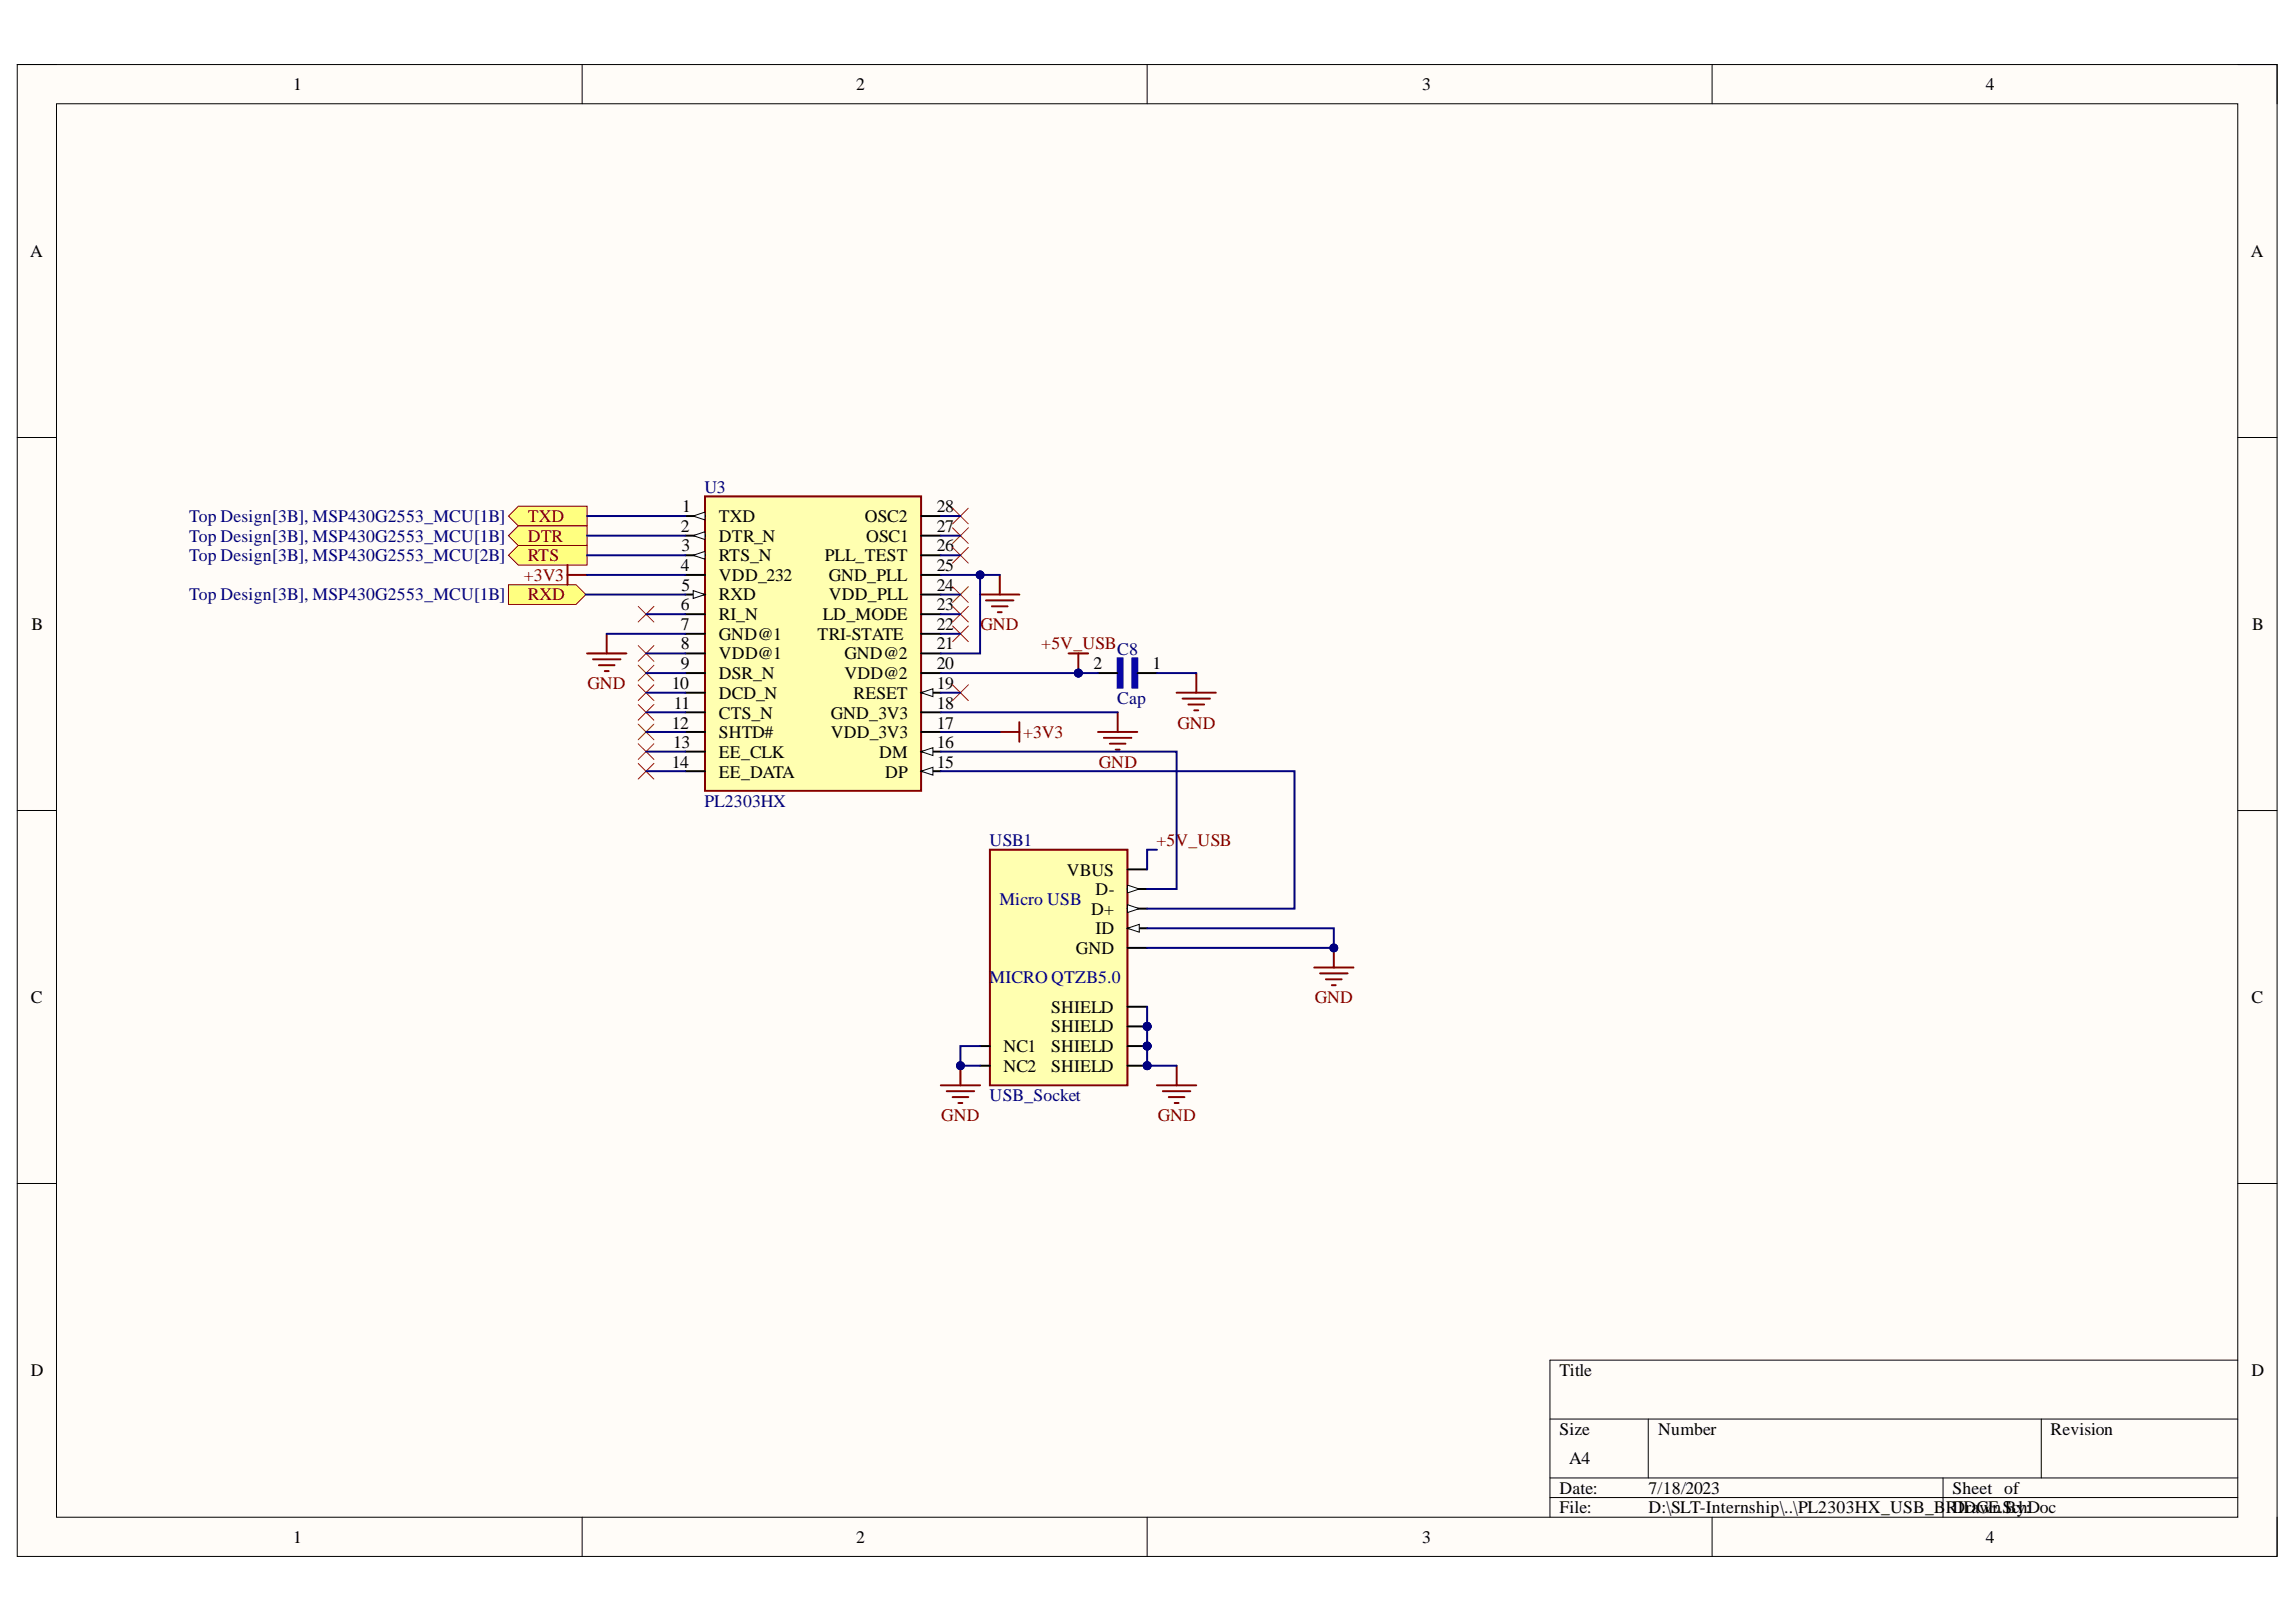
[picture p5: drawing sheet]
<svg xmlns="http://www.w3.org/2000/svg" width="297mm" height="210mm" viewBox="0 0 297 210" stroke-linecap="round" stroke-linejoin="round" font-family="sans-serif">
<defs><g id="words">
<g font-size="2.3">
<text x="37.9" y="11.7">1</text>
<text x="110.8" y="11.7">2</text>
<text x="184" y="11.7">3</text>
<text x="256.9" y="11.7">4</text>
<text x="3.9" y="33.3">A</text>
<text x="291.2" y="33.3">A</text>
<text x="88.1" y="68.8">2</text>
<text x="88.2" y="71.4">3</text>
<text x="88.3" y="66.3">1</text>
<text x="93" y="67.6">TXD</text>
<text x="93" y="70.1">DTR_N</text>
<text x="111.9" y="67.6">OSC2</text>
<text x="112" y="70.1">OSC1</text>
<text x="121.2" y="66.3">28</text>
<text x="121.2" y="68.8">27</text>
<text x="121.2" y="71.4">26</text>
<text x="88.1" y="73.9">4</text>
<text x="88.2" y="76.4">5</text>
<text x="93" y="72.6">RTS_N</text>
<text x="93" y="75.2">VDD_232</text>
<text x="93" y="77.7">RXD</text>
<text x="106.7" y="72.6">PLL_TEST</text>
<text x="107.2" y="75.2">GND_PLL</text>
<text x="107.2" y="77.7">VDD_PLL</text>
<text x="121.2" y="73.9">25</text>
<text x="121.2" y="76.4">24</text>
<text x="4.1" y="81.5">B</text>
<text x="88.1" y="79">6</text>
<text x="88.1" y="81.5">7</text>
<text x="93" y="80.2">RI_N</text>
<text x="93" y="82.8">GND@1</text>
<text x="105.8" y="82.8">TRI-STATE</text>
<text x="106.5" y="80.2">LD_MODE</text>
<text x="121.2" y="79">23</text>
<text x="121.2" y="81.5">22</text>
<text x="291.4" y="81.5">B</text>
<text x="86.9" y="89.2">10</text>
<text x="88.1" y="84">8</text>
<text x="88.1" y="86.6">9</text>
<text x="93" y="85.3">VDD@1</text>
<text x="93" y="87.9">DSR_N</text>
<text x="109.2" y="85.3">GND@2</text>
<text x="109.2" y="87.9">VDD@2</text>
<text x="121.2" y="84">21</text>
<text x="121.2" y="86.6">20</text>
<text x="121.2" y="89.2">19</text>
<text x="141.5" y="86.6">2</text>
<text x="149.1" y="86.6">1</text>
<text x="86.9" y="94.3">12</text>
<text x="87.2" y="91.7">11</text>
<text x="93" y="90.5">DCD_N</text>
<text x="93" y="93">CTS_N</text>
<text x="93" y="95.5">SHTD#</text>
<text x="107.5" y="93">GND_3V3</text>
<text x="107.5" y="95.5">VDD_3V3</text>
<text x="110.4" y="90.5">RESET</text>
<text x="121.2" y="91.7">18</text>
<text x="121.2" y="94.3">17</text>
<text x="86.9" y="99.4">14</text>
<text x="87.1" y="96.8">13</text>
<text x="93" y="98.1">EE_CLK</text>
<text x="93" y="100.6">EE_DATA</text>
<text x="113.7" y="98.1">DM</text>
<text x="114.5" y="100.6">DP</text>
<text x="121.2" y="96.8">16</text>
<text x="121.2" y="99.4">15</text>
<text x="138" y="113.3">VBUS</text>
<text x="141.2" y="118.4">D+</text>
<text x="141.7" y="115.8">D-</text>
<text x="139.2" y="123.5">GND</text>
<text x="141.7" y="120.9">ID</text>
<text x="4" y="129.8">C</text>
<text x="136" y="131.1">SHIELD</text>
<text x="291.3" y="129.8">C</text>
<text x="129.8" y="136.1">NC1</text>
<text x="136" y="133.6">SHIELD</text>
<text x="136" y="136.1">SHIELD</text>
<text x="129.8" y="138.7">NC2</text>
<text x="136" y="138.7">SHIELD</text>
<text x="4" y="178.1">D</text>
<text x="201.7" y="178.1">Title</text>
<text x="291.3" y="178.1">D</text>
<text x="201.7" y="185.7">Size</text>
<text x="214.5" y="185.7">Number</text>
<text x="265.3" y="185.7">Revision</text>
<text x="203" y="189.5">A4</text>
<text x="201.7" y="193.3">Date:</text>
<text x="201.7" y="195.8">File:</text>
<text x="213.2" y="193.3">7/18/2023</text>
<text x="213.2" y="195.8">D:\SLT-Internship\..\PL2303HX_USB_BRIDGE.SchDoc</text>
<text x="252.6" y="193.3">Sheet of</text>
<text x="252.6" y="195.8">Drawn By:</text>
<text x="37.9" y="199.6">1</text>
<text x="110.8" y="199.6">2</text>
<text x="184" y="199.6">3</text>
<text x="256.9" y="199.6">4</text>
</g>
<g font-size="2.3" fill="#000080">
<text x="91.1" y="63.8">U3</text>
<text x="24.5" y="67.6">Top Design[3B], MSP430G2553_MCU[1B]</text>
<text x="24.5" y="70.1">Top Design[3B], MSP430G2553_MCU[1B]</text>
<text x="24.5" y="77.7">Top Design[3B], MSP430G2553_MCU[1B]</text>
<text x="24.5" y="72.6">Top Design[3B], MSP430G2553_MCU[2B]</text>
<text x="144.5" y="84.7">C8</text>
<text x="144.5" y="91.1">Cap</text>
<text x="91.1" y="104.4">PL2303HX</text>
<text x="128" y="109.5">USB1</text>
<text x="129.3" y="117.1">Micro USB</text>
<text x="128" y="127.3">MICRO QTZB5.0</text>
<text x="128" y="142.5">USB_Socket</text>
</g>
<g font-size="2.3" fill="#800000">
<text x="68.3" y="67.6">TXD</text>
<text x="68.3" y="70.1">DTR</text>
<text x="67.8" y="75.2">+3V3</text>
<text x="68.3" y="77.7">RXD</text>
<text x="68.3" y="72.6">RTS</text>
<text x="126.8" y="81.5">GND</text>
<text x="76" y="89.2">GND</text>
<text x="134.7" y="84">+5V_USB</text>
<text x="132.3" y="95.5">+3V3</text>
<text x="152.3" y="94.3">GND</text>
<text x="142.2" y="99.4">GND</text>
<text x="149.6" y="109.5">+5V_USB</text>
<text x="170.1" y="129.8">GND</text>
<text x="121.8" y="145">GND</text>
<text x="149.8" y="145">GND</text>
</g>
</g></defs>
<path d="M2.2 8.4h292.4v193h-292.4z" fill-rule="evenodd" fill="#fffcf8"/>
<path d="M2.2 8.4h292.4v193h-292.4z" fill="none" stroke="#000" stroke-width=".13"/>
<path d="M7.3 13.4h282.2v182.9h-282.2z" fill-rule="evenodd" fill="#fffcf8"/>
<g fill="none" stroke="#000" stroke-width=".13">
<path d="M2.2 8.3h5.1M7.3 13.4h282.2v182.9h-282.2zM75.3 8.3v5.1M148.4 8.3v5.1M221.5 8.4v5M289.5 8.4h5.1v5M2.2 56.6h5.1M289.5 56.6h5.1M2.2 104.9h5.1M289.5 104.9h5.1M2.2 153.2h5.1M289.5 153.2h5.1"/>
<path d="M289.5 176h-89v20.3M75.3 196.3v5.1M148.4 196.3v5.1M200.5 183.6h89M200.5 191.3h89M200.5 193.8h89M213.2 183.6v7.7M221.5 196.3v5.1M251.4 191.3v5M264.1 183.6v7.7M294.6 196.3v5.1"/>
</g>
<path d="M65.8 75.7h8.7l1.3 1.2-1.3 1.3h-8.7z" fill-rule="evenodd" fill="#ffff80"/>
<path d="M65.8 75.7h8.7l1.3 1.2-1.3 1.3h-8.7z" fill="none" stroke="#800000" stroke-width=".13"/>
<path d="M67.1 65.5h8.8v2.5h-8.8l-1.3-1.2z" fill-rule="evenodd" fill="#ffff80"/>
<path d="M67.1 65.5h8.8v2.5h-8.8l-1.3-1.2z" fill="none" stroke="#800000" stroke-width=".13"/>
<path d="M65.8 71.9l1.3-1.3h8.8v2.5h-8.8z" fill-rule="evenodd" fill="#ffff80"/>
<path d="M65.8 71.9l1.3-1.3h8.8v2.5h-8.8z" fill="none" stroke="#800000" stroke-width=".13"/>
<path d="M65.8 69.3l1.3-1.3h8.8v2.6h-8.8z" fill-rule="evenodd" fill="#ffff80"/>
<path d="M65.8 69.3l1.3-1.3h8.8v2.6h-8.8z" fill="none" stroke="#800000" stroke-width=".13"/>
<path d="M91.2 64.2h28v38.1h-28z" fill-rule="evenodd" fill="#ffffb0"/>
<path d="M91.2 64.2h28v38.1h-28z" fill="none" stroke="#800000" stroke-width=".25"/>
<path d="M88.7 66.8h2.5" fill="none" stroke="#000" stroke-width=".25"/>
<path d="M89.7 66.8l1.5-.5v1z" fill="#f8fcff"/>
<path d="M89.7 66.8l1.5-.5v1z" fill="none" stroke="#000" stroke-width=".13"/>
<path d="M88.7 69.3h2.5" fill="none" stroke="#000" stroke-width=".25"/>
<path d="M89.7 69.3l1.5-.5v1z" fill="#f8fcff"/>
<path d="M89.7 69.3l1.5-.5v1z" fill="none" stroke="#000" stroke-width=".13"/>
<path d="M88.7 71.9h2.5" fill="none" stroke="#000" stroke-width=".25"/>
<path d="M89.7 71.9l1.5-.5v1z" fill="#f8fcff"/>
<path d="M89.7 71.9l1.5-.5v1z" fill="none" stroke="#000" stroke-width=".13"/>
<path d="M88.7 74.4h2.5M88.7 76.9h2.5" fill="none" stroke="#000" stroke-width=".25"/>
<path d="M89.7 76.4l1.5 .5-1.5 .5z" fill="#f8fcff"/>
<path d="M89.7 76.4l1.5 .5-1.5 .5z" fill="none" stroke="#000" stroke-width=".13"/>
<g fill="none" stroke="#000" stroke-width=".25">
<path d="M88.7 79.5h2.5M119.2 79.5h2.5M119.2 66.8h2.5M119.2 69.3h2.5M119.2 71.9h2.5M119.2 74.4h2.5M119.2 76.9h2.5M88.7 82h2.5M88.7 84.6h2.5M88.7 87.1h2.5M88.7 89.6h2.5M88.7 92.2h2.5"/>
<path d="M88.7 94.7h2.5M88.7 97.3h2.5M88.7 99.8h2.5M119.2 82h2.5M119.2 84.6h2.5M119.2 87.1h2.5M119.2 89.6h2.5"/>
</g>
<path d="M119.2 89.6l1.5-.5v1.1z" fill="#f8fcff"/>
<path d="M119.2 89.6l1.5-.5v1.1z" fill="none" stroke="#000" stroke-width=".13"/>
<path d="M119.2 92.2h2.5M119.2 94.7h2.5M119.2 97.3h2.5" fill="none" stroke="#000" stroke-width=".25"/>
<path d="M119.2 97.3l1.5-.5v1z" fill="#f8fcff"/>
<path d="M119.2 97.3l1.5-.5v1z" fill="none" stroke="#000" stroke-width=".13"/>
<path d="M119.2 99.8h2.5" fill="none" stroke="#000" stroke-width=".25"/>
<path d="M119.2 99.8l1.5-.5v1z" fill="#f8fcff"/>
<path d="M119.2 99.8l1.5-.5v1z" fill="none" stroke="#000" stroke-width=".13"/>
<circle cx="148.4" cy="132.8" r=".51" fill="#000080"/>
<circle cx="148.4" cy="132.8" r=".51" fill="none" stroke="#000080" stroke-width=".13"/>
<circle cx="148.4" cy="135.4" r=".51" fill="#000080"/>
<circle cx="148.4" cy="135.4" r=".51" fill="none" stroke="#000080" stroke-width=".13"/>
<circle cx="148.4" cy="137.9" r=".51" fill="#000080"/>
<circle cx="148.4" cy="137.9" r=".51" fill="none" stroke="#000080" stroke-width=".13"/>
<path d="M128.1 110h17.8v30.4h-17.8z" fill-rule="evenodd" fill="#ffffb0"/>
<path d="M128.1 110h17.8v30.4h-17.8z" fill="none" stroke="#800000" stroke-width=".25"/>
<path d="M145.9 112.5h2.5M145.9 115h2.5" fill="none" stroke="#000" stroke-width=".25"/>
<path d="M145.9 114.5l1.5 .5-1.5 .6z" fill="#f8fcff"/>
<path d="M145.9 114.5l1.5 .5-1.5 .6z" fill="none" stroke="#000" stroke-width=".13"/>
<path d="M145.9 117.6h2.5" fill="none" stroke="#000" stroke-width=".25"/>
<path d="M145.9 117.1l1.5 .5-1.5 .5z" fill="#f8fcff"/>
<path d="M145.9 117.1l1.5 .5-1.5 .5z" fill="none" stroke="#000" stroke-width=".13"/>
<path d="M145.9 120.1h2.5" fill="none" stroke="#000" stroke-width=".25"/>
<path d="M145.9 120.1l1.5-.5v1z" fill="#f8fcff"/>
<path d="M145.9 120.1l1.5-.5v1z" fill="none" stroke="#000" stroke-width=".13"/>
<path d="M145.9 122.7h2.5M145.9 130.3h2.5M145.9 132.8h2.5" fill="none" stroke="#000" stroke-width=".25"/>
<circle cx="148.4" cy="132.8" r=".51" fill="#000080"/>
<circle cx="148.4" cy="132.8" r=".51" fill="none" stroke="#000080" stroke-width=".13"/>
<path d="M145.9 135.4h2.5" fill="none" stroke="#000" stroke-width=".25"/>
<circle cx="148.4" cy="135.4" r=".51" fill="#000080"/>
<circle cx="148.4" cy="135.4" r=".51" fill="none" stroke="#000080" stroke-width=".13"/>
<path d="M145.9 137.9h2.5" fill="none" stroke="#000" stroke-width=".25"/>
<circle cx="148.4" cy="137.9" r=".51" fill="#000080"/>
<circle cx="148.4" cy="137.9" r=".51" fill="none" stroke="#000080" stroke-width=".13"/>
<path d="M126.8 137.9h1.3M126.8 135.4h1.3" fill="none" stroke="#000" stroke-width=".25"/>
<path d="M170 125.2h5.1M170.8 126h3.5M171.5 126.7h2.1M172.3 127.5h.5M172.6 122.7v2.5" fill="none" stroke="#800000" stroke-width=".25"/>
<circle cx="172.6" cy="122.7" r=".51" fill="#000080"/>
<circle cx="172.6" cy="122.7" r=".51" fill="none" stroke="#000080" stroke-width=".13"/>
<path d="M124.3 137.9v2.5M121.7 140.4h5.1M122.5 141.2h3.5M123.2 142h2.1M124 142.7h.5" fill="none" stroke="#800000" stroke-width=".25"/>
<circle cx="124.3" cy="137.9" r=".51" fill="#000080"/>
<circle cx="124.3" cy="137.9" r=".51" fill="none" stroke="#000080" stroke-width=".13"/>
<g fill="none" stroke="#f00" stroke-width=".13">
<path d="M82.6 78.5l2 2M84.6 78.5l-2 2M123.2 65.8l2.1 2M123.2 70.8l2.1 2.1M123.2 68.3l2.1 2M123.2 75.9l2.1 2.1M123.2 78.5l2.1 2M125.3 65.8l-2.1 2M125.3 70.8l-2.1 2.1M125.3 68.3l-2.1 2M125.3 75.9l-2.1 2.1M125.3 78.5l-2.1 2"/>
<path d="M82.6 91.2l2 2M82.6 86.1l2 2M84.6 91.2l-2 2M84.6 86.1l-2 2M123.2 81l2.1 2M125.3 81l-2.1 2"/>
</g>
<g fill="none" stroke="#800000" stroke-width=".25">
<path d="M126.8 76.9h5.1M127.6 77.7h3.5M128.3 78.5h2.1M129.1 79.2h.5M129.3 74.4v2.5M129.3 94.7h2.6M131.9 93.5v2.5M138.2 84.6h2.6M139.5 84.6v2.5M142 94.7h5.1M142.8 95.5h3.6M143.6 96.2h2"/>
<path d="M144.3 97h.5M144.6 92.2v2.5M152.2 137.9v2.5M149.7 140.4h5.1M150.4 141.2h3.6M151.2 142h2M152 142.7h.5"/>
</g>
<circle cx="139.5" cy="87.1" r=".51" fill="#000080"/>
<circle cx="139.5" cy="87.1" r=".51" fill="none" stroke="#000080" stroke-width=".13"/>
<path d="M82.6 83.5l2 2.1M82.6 88.6l2 2.1M82.6 93.7l2 2M82.6 96.2l2 2.1M82.6 98.8l2 2M84.6 83.5l-2 2.1M84.6 88.6l-2 2.1M84.6 93.7l-2 2M84.6 96.2l-2 2.1M84.6 98.8l-2 2M123.2 88.6l2.1 2.1M125.3 88.6l-2.1 2.1" fill="none" stroke="#f00" stroke-width=".13"/>
<path d="M73.4 73.1v2.6M73.4 74.4h2.5M75.9 84.6h5.1M76.7 85.3h3.6M77.5 86.1h2M78.2 86.8h.5M78.5 82v2.6" fill="none" stroke="#800000" stroke-width=".25"/>
<path d="M144.6 85.2h.6v3.8h-.6z" fill-rule="evenodd" fill="#00f"/>
<path d="M144.6 85.2h.6v3.8h-.6z" fill="none" stroke="#00f" stroke-width=".25"/>
<path d="M146.5 85.2h.6v3.8h-.6z" fill-rule="evenodd" fill="#00f"/>
<path d="M146.5 85.2h.6v3.8h-.6z" fill="none" stroke="#00f" stroke-width=".25"/>
<path d="M142 87.1h2.6M147.1 87.1h2.6" fill="none" stroke="#000" stroke-width=".25"/>
<path d="M152.2 89.6h5.1M153 90.4h3.5M153.7 91.2h2.1M154.5 91.9h.5M154.8 87.1v2.5" fill="none" stroke="#800000" stroke-width=".25"/>
<path d="M121.7 99.8h45.8v17.8h-19.1M121.7 97.3h30.5v17.7h-3.8M126.8 135.4h-2.5v2.5h2.5" fill="none" stroke="#000080" stroke-width=".25"/>
<circle cx="124.3" cy="137.9" r=".51" fill="#000080"/>
<circle cx="124.3" cy="137.9" r=".51" fill="none" stroke="#000080" stroke-width=".13"/>
<path d="M75.8 76.9h12.9M75.9 66.8h12.8M75.9 69.3h12.8M75.9 71.9h12.8M83.6 79.5h5.1M121.7 66.8h2.6M83.6 87.1h5.1M83.6 92.2h5.1M121.7 92.2h22.9M148.4 135.4v2.5h3.8" fill="none" stroke="#000080" stroke-width=".25"/>
<circle cx="148.4" cy="135.4" r=".51" fill="#000080"/>
<circle cx="148.4" cy="135.4" r=".51" fill="none" stroke="#000080" stroke-width=".13"/>
<circle cx="148.4" cy="137.9" r=".51" fill="#000080"/>
<circle cx="148.4" cy="137.9" r=".51" fill="none" stroke="#000080" stroke-width=".13"/>
<path d="M148.4 130.3v2.5" fill="none" stroke="#000080" stroke-width=".25"/>
<circle cx="148.4" cy="132.8" r=".51" fill="#000080"/>
<circle cx="148.4" cy="132.8" r=".51" fill="none" stroke="#000080" stroke-width=".13"/>
<path d="M148.4 132.8v2.6" fill="none" stroke="#000080" stroke-width=".25"/>
<circle cx="148.4" cy="135.4" r=".51" fill="#000080"/>
<circle cx="148.4" cy="135.4" r=".51" fill="none" stroke="#000080" stroke-width=".13"/>
<circle cx="148.4" cy="132.8" r=".51" fill="#000080"/>
<circle cx="148.4" cy="132.8" r=".51" fill="none" stroke="#000080" stroke-width=".13"/>
<path d="M121.7 71.9h2.6M121.7 69.3h2.6M121.7 76.9h2.6M121.7 79.5h2.6M126.8 74.4v10.2h-5.1M121.7 82h2.6" fill="none" stroke="#000080" stroke-width=".25"/>
<circle cx="126.8" cy="74.4" r=".51" fill="#000080"/>
<circle cx="126.8" cy="74.4" r=".51" fill="none" stroke="#000080" stroke-width=".13"/>
<path d="M121.7 94.7h7.6M121.7 87.1h17.8" fill="none" stroke="#000080" stroke-width=".25"/>
<circle cx="139.5" cy="87.1" r=".51" fill="#000080"/>
<circle cx="139.5" cy="87.1" r=".51" fill="none" stroke="#000080" stroke-width=".13"/>
<path d="M75.9 74.4h12.8M78.5 82h10.2M83.6 89.6h5.1M83.6 84.6h5.1M83.6 94.7h5.1M83.6 97.3h5.1M83.6 99.8h5.1M121.7 89.6h2.6M148.4 120.1h24.2v2.6h-24.2" fill="none" stroke="#000080" stroke-width=".25"/>
<circle cx="172.6" cy="122.7" r=".51" fill="#000080"/>
<circle cx="172.6" cy="122.7" r=".51" fill="none" stroke="#000080" stroke-width=".13"/>
<path d="M121.7 74.4h7.6M149.7 110h-1.3v2.5" fill="none" stroke="#000080" stroke-width=".25"/>
<circle cx="126.8" cy="74.4" r=".51" fill="#000080"/>
<circle cx="126.8" cy="74.4" r=".51" fill="none" stroke="#000080" stroke-width=".13"/>
<path d="M139.5 87.1h2.5M149.7 87.1h5.1" fill="none" stroke="#000080" stroke-width=".25"/>
<circle cx="139.5" cy="87.1" r=".51" fill="#000080"/>
<circle cx="139.5" cy="87.1" r=".51" fill="none" stroke="#000080" stroke-width=".13"/>
<use href="#words"/>
</svg>
